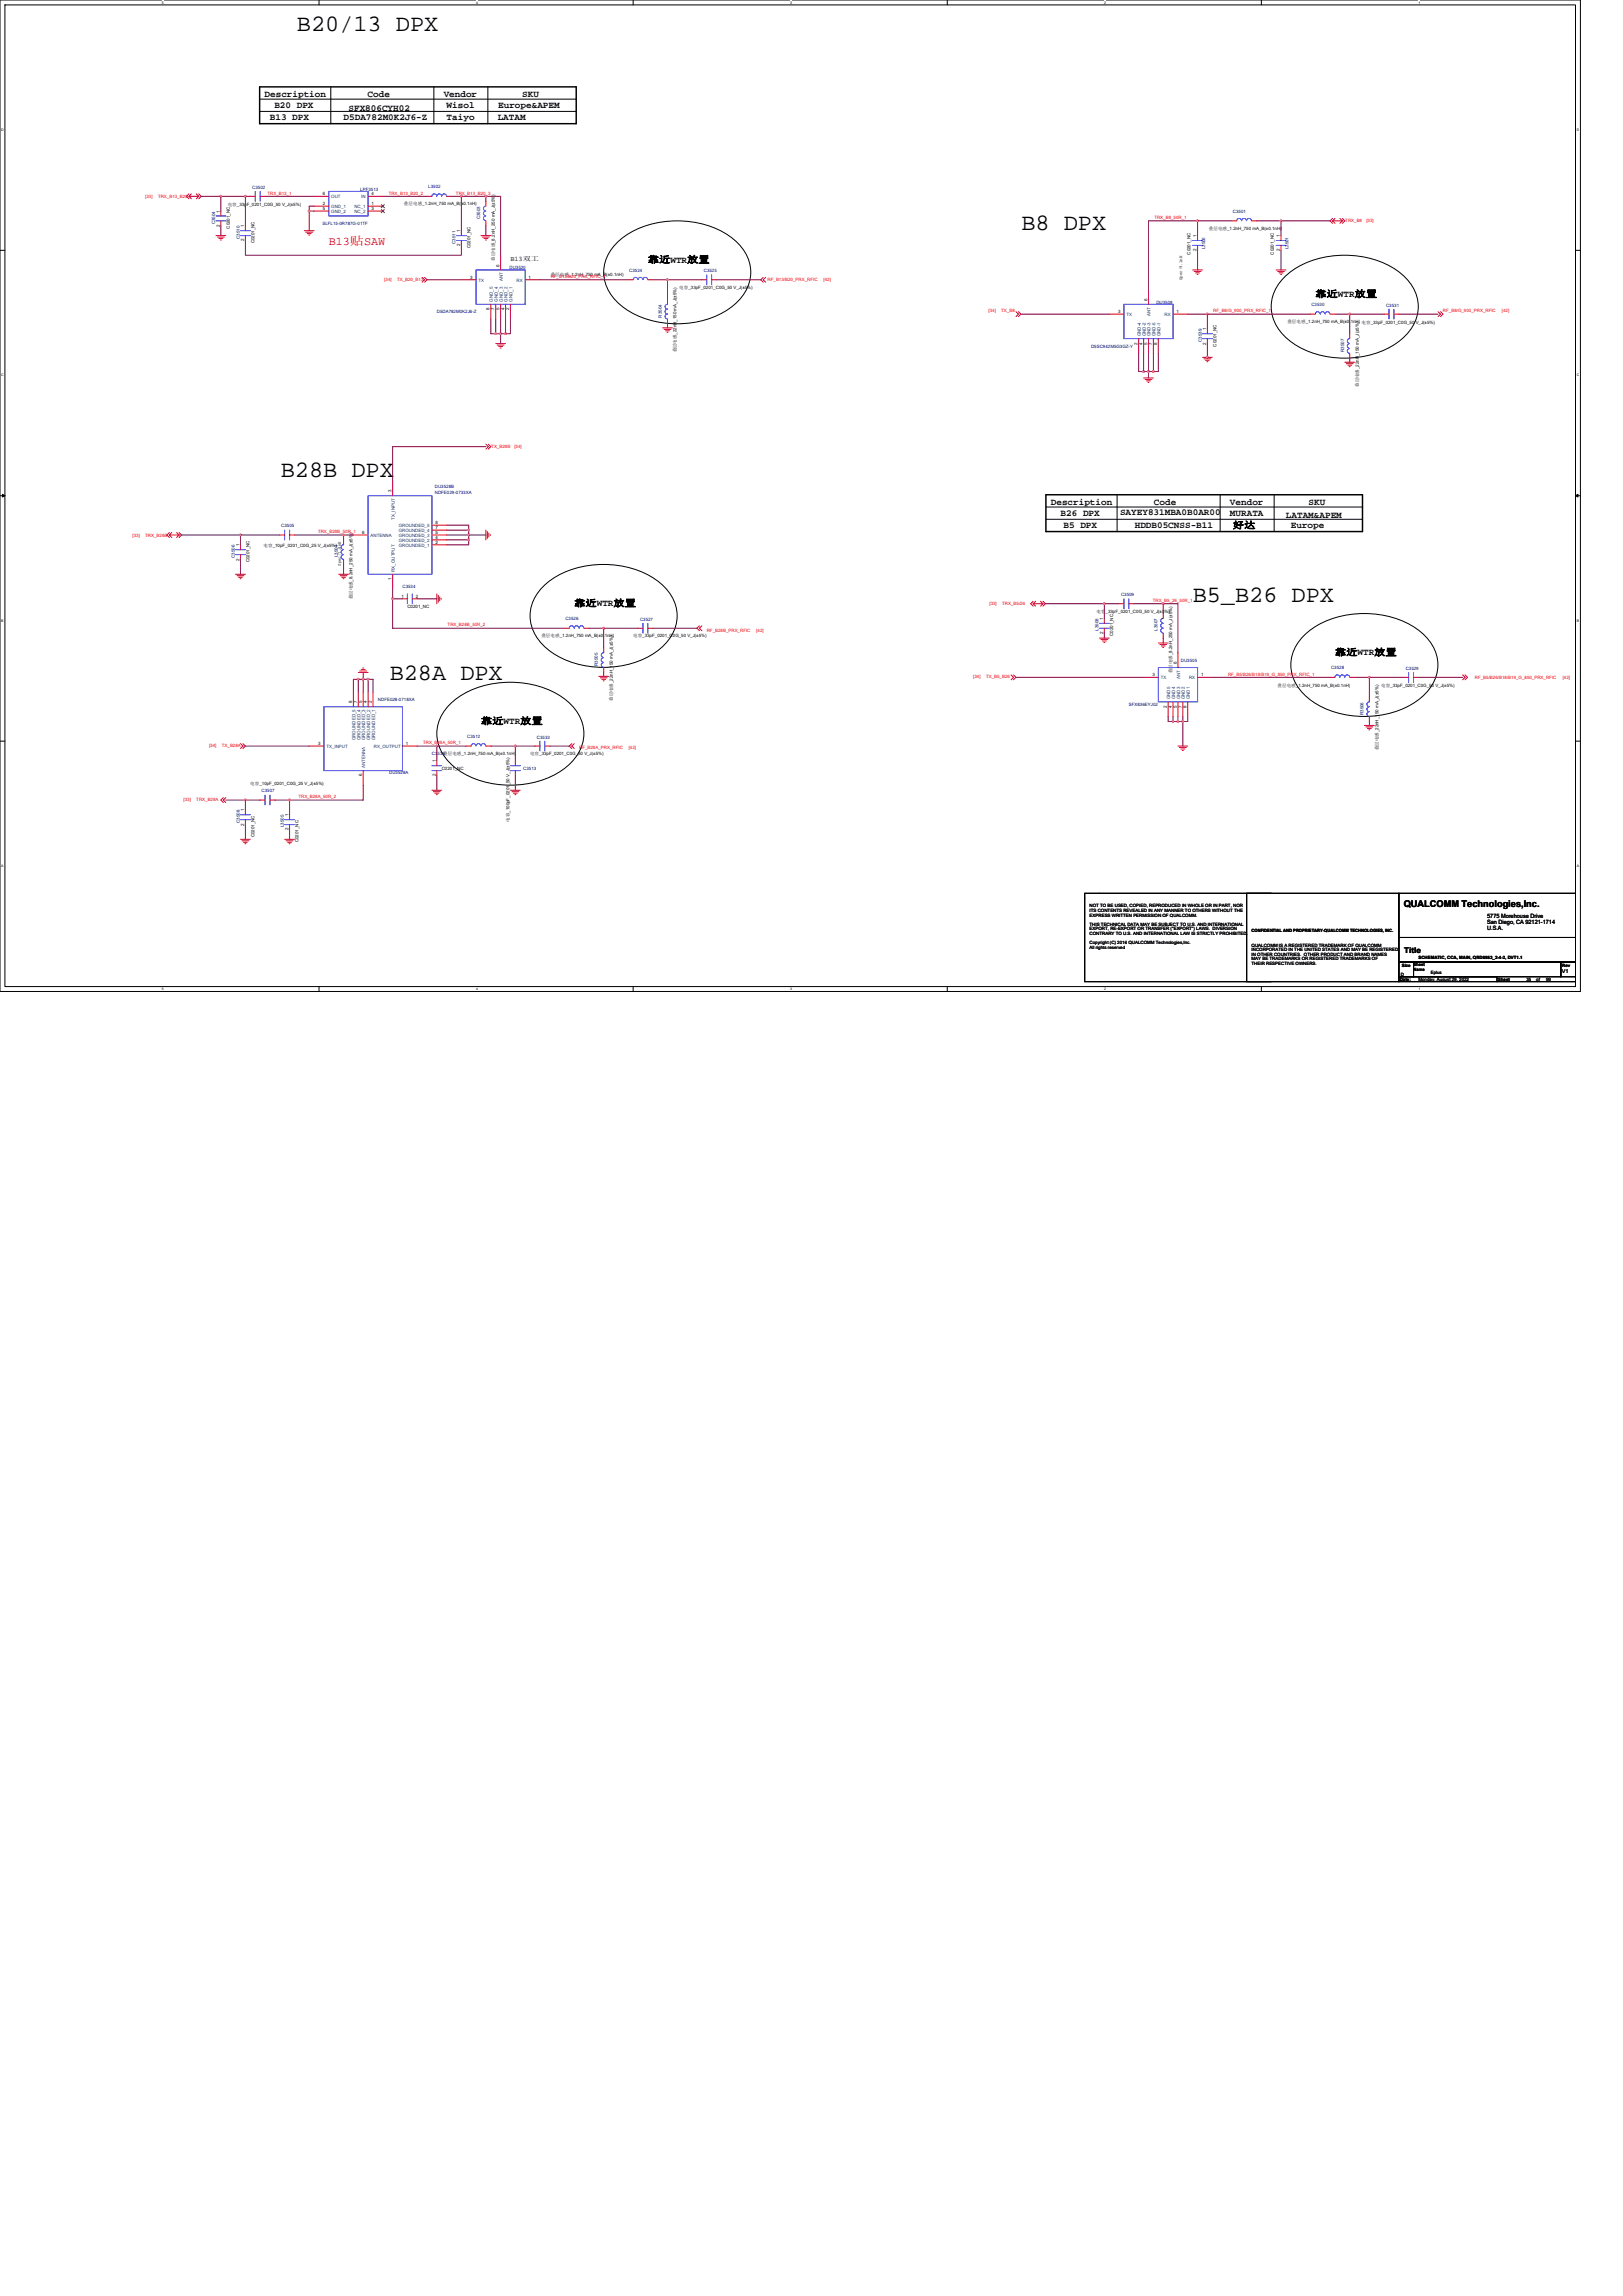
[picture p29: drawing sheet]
<svg xmlns="http://www.w3.org/2000/svg" width="210mm" height="297mm" viewBox="0 0 210 297" stroke-linecap="round" stroke-linejoin="round" font-family="sans-serif">
<defs><g id="words">
<g font-size="3">
<text x="38.4" y="4">B20/13 DPX</text>
<text x="132.1" y="29.8">B8 DPX</text>
<text x="36.3" y="61.7">B28B DPX</text>
<text x="154.3" y="77.9">B5_B26 DPX</text>
<text x="50.4" y="88">B28A DPX</text>
</g>
<text font-size="1.5" fill="#f00" x="42.5" y="31.7">B13贴SAW</text>
<g font-size="1.2">
<text x="34.2" y="12.5">Description</text>
<text x="34.9" y="15.6">B13 DPX</text>
<text x="35.5" y="14">B20 DPX</text>
<text x="44.4" y="15.6">D5DA782M0K2J6-Z</text>
<text x="45.1" y="14.3">SFX806CYH02</text>
<text x="47.6" y="12.5">Code</text>
<text x="57.4" y="12.5">Vendor</text>
<text x="57.8" y="14">Wisol</text>
<text x="57.8" y="15.6">Taiyo</text>
<text x="64.4" y="15.5">LATAM</text>
<text x="64.5" y="14">Europe&amp;APEM</text>
<text x="67.6" y="12.5">SKU</text>
<text x="83.8" y="34">靠近WTR放置</text>
<text x="170.2" y="38.4">靠近WTR放置</text>
<text x="136" y="65.3">Description</text>
<text x="149.3" y="65.3">Code</text>
<text x="159.1" y="65.3">Vendor</text>
<text x="169.3" y="65.3">SKU</text>
<text x="137.2" y="66.8">B26 DPX</text>
<text x="137.6" y="68.3">B5 DPX</text>
<text x="144.9" y="66.6">SAYEY831MBA0B0AR00</text>
<text x="146.8" y="68.3">HDDB05CNSS-B11</text>
<text x="159.1" y="66.8">MURATA</text>
<text x="159.5" y="68.3">好达</text>
<text x="166.4" y="67">LATAM&amp;APEM</text>
<text x="167" y="68.3">Europe</text>
<text x="74.3" y="78.4">靠近WTR放置</text>
<text x="172.7" y="84.8">靠近WTR放置</text>
<text x="62.2" y="93.7">靠近WTR放置</text>
<text x="181.6" y="117.3">QUALCOMM Technologies,Inc.</text>
</g>
<text font-size="1" x="181.7" y="123.3">Title</text>
<text font-size=".9" x="66" y="33.7">B13双工</text>
<g font-size=".8">
<text x="192.4" y="118.8">5775 Morehouse Drive</text>
<text x="192.4" y="119.6">San Diego, CA 92121-1714</text>
<text x="192.4" y="120.4">U.S.A.</text>
</g>
<text font-size=".7" x="202.1" y="125.9">V1</text>
<g font-size=".6" fill="#f00">
<text x="18.8" y="25.6">[33]</text>
<text x="20.4" y="25.6">TRX_B13_B20</text>
<text x="34.6" y="25.2">TRX_B13_1</text>
<text x="50.3" y="25.2">TRX_B13_B20_2</text>
<text x="59" y="25.2">TRX_B13_B20_3</text>
<text x="149.4" y="28.3">TRX_B8_50R_1</text>
<text x="174.1" y="28.7">TRX_B8</text>
<text x="176.8" y="28.7">[33]</text>
<text x="71.2" y="36">RF_B13/B20_PRX_RFIC_1</text>
<text x="49.7" y="36.3">[34]</text>
<text x="51.4" y="36.3">TX_B20_B13</text>
<text x="99.3" y="36.4">RF_B13/B20_PRX_RFIC</text>
<text x="106.6" y="36.4">[42]</text>
<text x="127.9" y="40.4">[34]</text>
<text x="129.5" y="40.4">TX_B8</text>
<text x="157" y="40.4">RF_B8/G_900_PRX_RFIC_1</text>
<text x="186.7" y="40.4">RF_B8/G_900_PRX_RFIC</text>
<text x="194.3" y="40.4">[42]</text>
<text x="63.6" y="58">TX_B28B</text>
<text x="66.5" y="58">[34]</text>
<text x="17.1" y="69.4">[33]</text>
<text x="18.8" y="69.4">TRX_B28B</text>
<text x="41.1" y="69">TRX_B28B_50R_1</text>
<text x="149.2" y="77.9">TRX_B5_26_50R_1</text>
<text x="57.9" y="81">TRX_B28B_50R_2</text>
<text x="91.4" y="81.7">RF_B28B_PRX_RFIC</text>
<text x="97.9" y="81.7">[42]</text>
<text x="128" y="78.3">[33]</text>
<text x="129.7" y="78.3">TRX_B5/26</text>
<text x="125.9" y="87.7">[34]</text>
<text x="127.6" y="87.7">TX_B5_B26</text>
<text x="158.9" y="87.4">RF_B5/B26/B18/B19_G_850_PRX_RFIC_1</text>
<text x="190.8" y="87.8">RF_B5/B26/B18/B19_G_850_PRX_RFIC</text>
<text x="202.2" y="87.8">[42]</text>
<text x="27.1" y="96.7">[34]</text>
<text x="28.7" y="96.7">TX_B28A</text>
<text x="54.7" y="96.3">TRX_B28A_50R_1</text>
<text x="74.9" y="96.9">RF_B28A_PRX_RFIC</text>
<text x="81.3" y="96.9">[42]</text>
<text x="23.7" y="103.6">[33]</text>
<text x="25.4" y="103.6">TRX_B28A</text>
<text x="38.6" y="103.3">TRX_B28A_50R_2</text>
</g>
<g font-size=".6" fill="#000080">
<text x="27.8" y="29" transform="rotate(-90 27.8 29)">C3504</text>
<text x="32.6" y="24.4">C3502</text>
<text x="41.7" y="29.1">SLFL15-0R787G-01TF</text>
<text x="46.6" y="24.7">LPF3513</text>
<text x="55.4" y="24.4">L3502</text>
<text x="62.1" y="28.4" transform="rotate(-90 62.1 28.4)">C3503</text>
<text x="159.5" y="27.5">C3501</text>
<text x="31" y="30.9" transform="rotate(-90 31 30.9)">C3510</text>
<text x="58.9" y="31.6" transform="rotate(-90 58.9 31.6)">C3511</text>
<text x="65.9" y="34.8">DU3520</text>
<text x="81.4" y="35.2">C3524</text>
<text x="91.1" y="35.2">C3525</text>
<text x="155.9" y="32.3" transform="rotate(-90 155.9 32.3)">L3506</text>
<text x="166.7" y="32.3" transform="rotate(-90 166.7 32.3)">L3501</text>
<text x="56.5" y="40.6">D5DA782M0K2J6-Z</text>
<text x="85.6" y="41.1" transform="rotate(-90 85.6 41.1)">R3504</text>
<text x="149.6" y="39.3">DU3508</text>
<text x="169.7" y="39.6">C3530</text>
<text x="179.3" y="39.7">C3531</text>
<text x="141.2" y="45">D5SC942M5G3GZ-Y</text>
<text x="155.5" y="44.3" transform="rotate(-90 155.5 44.3)">C3539</text>
<text x="173.9" y="45.5" transform="rotate(-90 173.9 45.5)">R3507</text>
<text x="56.3" y="63.9">NDFE029-0733XA</text>
<text x="56.3" y="63.2">DU3528B</text>
<text x="36.4" y="68.2">C3505</text>
<text x="30.4" y="72.2" transform="rotate(-90 30.4 72.2)">C3506</text>
<text x="43.7" y="72.1" transform="rotate(-90 43.7 72.1)">L3504</text>
<text x="52.1" y="76.1">C3534</text>
<text x="145" y="77.1">C3509</text>
<text x="73.2" y="80.2">C3526</text>
<text x="82.8" y="80.3">C3527</text>
<text x="142.1" y="81.6" transform="rotate(-90 142.1 81.6)">L3508</text>
<text x="149.8" y="81.6" transform="rotate(-90 149.8 81.6)">L3507</text>
<text x="77.4" y="86.2" transform="rotate(-90 77.4 86.2)">R3505</text>
<text x="152.8" y="85.6">DU3505</text>
<text x="172.2" y="86.6">C3528</text>
<text x="181.9" y="86.7">C3529</text>
<text x="48.9" y="90.7">NDFE028-0718XA</text>
<text x="60.5" y="95.5">C3512</text>
<text x="69.5" y="95.5">C3533</text>
<text x="146.1" y="91.4">SFX836EYJ02</text>
<text x="176.4" y="92.5" transform="rotate(-90 176.4 92.5)">R3506</text>
<text x="50.4" y="100.1">DU3528A</text>
<text x="55.9" y="97.7">C3535叠层电感_1.2nH_750 mA_B(±0.1nH)</text>
<text x="67.7" y="99.6">C3513</text>
<text x="31" y="106.5" transform="rotate(-90 31 106.5)">C3508</text>
<text x="33.8" y="102.5">C3507</text>
<text x="36.7" y="107" transform="rotate(-90 36.7 107)">L3505</text>
</g>
<g font-size=".6">
<text x="28.4" y="29.3" transform="rotate(-90 28.4 29.3)">2</text>
<text x="28.4" y="27.5" transform="rotate(-90 28.4 27.5)">1</text>
<text x="29.5" y="26.6">电容_33pF_0201_C0G_50 V_J(±5%)</text>
<text x="29.7" y="29.6" transform="rotate(-90 29.7 29.6)">C0201_NC</text>
<text x="31.6" y="29.4" transform="rotate(-90 31.6 29.4)">1</text>
<text x="41.8" y="26.5">2</text>
<text x="41.8" y="27.2">5</text>
<text x="41.8" y="25.3">6</text>
<text x="48.1" y="26.5">1</text>
<text x="48.1" y="27.2">3</text>
<text x="48.1" y="25.3">4</text>
<text x="52.3" y="26.6">叠层电感_1.2nH_750 mA_B(±0.1nH)</text>
<text x="156.4" y="29.8">叠层电感_1.2nH_750 mA_B(±0.1nH)</text>
<text x="31.6" y="31.2" transform="rotate(-90 31.6 31.2)">2</text>
<text x="32.9" y="31.5" transform="rotate(-90 32.9 31.5)">C0201_NC</text>
<text x="59.5" y="31.9" transform="rotate(-90 59.5 31.9)">2</text>
<text x="59.5" y="30" transform="rotate(-90 59.5 30)">1</text>
<text x="60.9" y="32.1" transform="rotate(-90 60.9 32.1)">C0201_NC</text>
<text x="64" y="33.7" transform="rotate(-90 64 33.7)">叠层电感_8.2nH_250 mA_J(±5%)</text>
<text x="64.6" y="34.5" transform="rotate(-90 64.6 34.5)">6</text>
<text x="71.2" y="35.7">叠层电感_1.2nH_750 mA_B(±0.1nH)</text>
<text x="154" y="33" transform="rotate(-90 154 33)">C0201_NC</text>
<text x="154.8" y="32.5" transform="rotate(-90 154.8 32.5)">2</text>
<text x="154.8" y="30.7" transform="rotate(-90 154.8 30.7)">1</text>
<text x="164.8" y="33" transform="rotate(-90 164.8 33)">C0201_NC</text>
<text x="165.6" y="32.5" transform="rotate(-90 165.6 32.5)">2</text>
<text x="165.6" y="30.7" transform="rotate(-90 165.6 30.7)">1</text>
<text x="60.8" y="36">3</text>
<text x="63.4" y="40.1" transform="rotate(-90 63.4 40.1)">8</text>
<text x="64" y="40.1" transform="rotate(-90 64 40.1)">7</text>
<text x="64.6" y="40.1" transform="rotate(-90 64.6 40.1)">5</text>
<text x="65.3" y="40.1" transform="rotate(-90 65.3 40.1)">4</text>
<text x="65.9" y="40.1" transform="rotate(-90 65.9 40.1)">2</text>
<text x="68.4" y="36">1</text>
<text x="87.9" y="37.4">电容_33pF_0201_C0G_50 V_J(±5%)</text>
<text x="144.7" y="40.5">3</text>
<text x="148.4" y="38.9" transform="rotate(-90 148.4 38.9)">6</text>
<text x="152.2" y="40.5">1</text>
<text x="153" y="36.3" transform="rotate(-90 153 36.3)">Spec:9.1nH</text>
<text x="166.6" y="41.8">叠层电感_1.2nH_750 mA_B(±0.1nH) 电容_33pF_0201_C0G_50 V_J(±5%)</text>
<text x="87.5" y="45.6" transform="rotate(-90 87.5 45.6)">叠层电感_22nH_150 mA_J(±5%)</text>
<text x="147.2" y="44.6" transform="rotate(-90 147.2 44.6)">2</text>
<text x="147.8" y="44.6" transform="rotate(-90 147.8 44.6)">4</text>
<text x="148.4" y="44.6" transform="rotate(-90 148.4 44.6)">5</text>
<text x="149.1" y="44.6" transform="rotate(-90 149.1 44.6)">7</text>
<text x="149.7" y="44.6" transform="rotate(-90 149.7 44.6)">8</text>
<text x="156.1" y="44.6" transform="rotate(-90 156.1 44.6)">2</text>
<text x="156.1" y="42.7" transform="rotate(-90 156.1 42.7)">1</text>
<text x="157.4" y="44.8" transform="rotate(-90 157.4 44.8)">C0201_NC</text>
<text x="175.8" y="50" transform="rotate(-90 175.8 50)">叠层电感_22nH_150 mA_J(±5%)</text>
<text x="50.7" y="63.7" transform="rotate(-90 50.7 63.7)">3</text>
<text x="31" y="70.7" transform="rotate(-90 31 70.7)">1</text>
<text x="34.1" y="70.7">电容_10pF_0201_C0G_25 V_J(±5%)</text>
<text x="46.9" y="69.1">6</text>
<text x="56.3" y="70.3">2</text>
<text x="56.3" y="69.7">4</text>
<text x="56.3" y="69.1">5</text>
<text x="56.3" y="68.4">7</text>
<text x="56.3" y="67.8">8</text>
<text x="31" y="72.5" transform="rotate(-90 31 72.5)">2</text>
<text x="32.3" y="72.8" transform="rotate(-90 32.3 72.8)">C0201_NC</text>
<text x="44.1" y="73.2" transform="rotate(-90 44.1 73.2)">Spec:7.8nH</text>
<text x="45.6" y="77.5" transform="rotate(-90 45.6 77.5)">叠层电感_8.2nH_250 mA_J(±5%)</text>
<text x="50.7" y="75.1" transform="rotate(-90 50.7 75.1)">1</text>
<text x="51.9" y="77.3">1</text>
<text x="53.8" y="77.3">2</text>
<text x="52.7" y="78.7">C0201_NC</text>
<text x="70" y="82.5">叠层电感_1.2nH_750 mA_B(±0.1nH)</text>
<text x="81.9" y="82.5">电容_33pF_0201_C0G_50 V_J(±5%)</text>
<text x="141.9" y="79.4">电容_33pF_0201_C0G_50 V_J(±5%)</text>
<text x="142.7" y="82" transform="rotate(-90 142.7 82)">2</text>
<text x="142.7" y="80.2" transform="rotate(-90 142.7 80.2)">1</text>
<text x="144" y="82.3" transform="rotate(-90 144 82.3)">C0201_NC</text>
<text x="149.1" y="87.5">3</text>
<text x="151.7" y="87.1" transform="rotate(-90 151.7 87.1)">叠层电感_8.2nH_250 mA_J(±5%)</text>
<text x="152.3" y="85.9" transform="rotate(-90 152.3 85.9)">6</text>
<text x="155.4" y="87.5">1</text>
<text x="165.3" y="88.8">叠层电感_1.2nH_750 mA_B(±0.1nH)</text>
<text x="178.7" y="88.9">电容_33pF_0201_C0G_50 V_J(±5%)</text>
<text x="45.6" y="91" transform="rotate(-90 45.6 91)">8</text>
<text x="46.2" y="91" transform="rotate(-90 46.2 91)">7</text>
<text x="46.8" y="91" transform="rotate(-90 46.8 91)">5</text>
<text x="47.5" y="91" transform="rotate(-90 47.5 91)">4</text>
<text x="48.1" y="91" transform="rotate(-90 48.1 91)">2</text>
<text x="79.3" y="90.7" transform="rotate(-90 79.3 90.7)">叠层电感_22nH_150 mA_J(±5%)</text>
<text x="151" y="91.6" transform="rotate(-90 151 91.6)">2</text>
<text x="151.6" y="91.6" transform="rotate(-90 151.6 91.6)">4</text>
<text x="152.3" y="91.6" transform="rotate(-90 152.3 91.6)">5</text>
<text x="152.9" y="91.6" transform="rotate(-90 152.9 91.6)">7</text>
<text x="153.5" y="91.6" transform="rotate(-90 153.5 91.6)">8</text>
<text x="32.4" y="101.5">电容_10pF_0201_C0G_25 V_J(±5%)</text>
<text x="41.1" y="96.4">3</text>
<text x="46.8" y="100.5" transform="rotate(-90 46.8 100.5)">6</text>
<text x="52.5" y="96.4">1</text>
<text x="56.4" y="100.5" transform="rotate(-90 56.4 100.5)">2</text>
<text x="56.4" y="98.6" transform="rotate(-90 56.4 98.6)">1</text>
<text x="57.1" y="99.6">C0201_NC</text>
<text x="68.6" y="97.7">电容_33pF_0201_C0G_50 V_J(±5%)</text>
<text x="178.3" y="97" transform="rotate(-90 178.3 97)">叠层电感_22nH_150 mA_J(±5%)</text>
<text x="31.6" y="106.8" transform="rotate(-90 31.6 106.8)">2</text>
<text x="31.6" y="105" transform="rotate(-90 31.6 105)">1</text>
<text x="37.3" y="107.4" transform="rotate(-90 37.3 107.4)">2</text>
<text x="37.3" y="105.6" transform="rotate(-90 37.3 105.6)">1</text>
<text x="65.9" y="106.3" transform="rotate(-90 65.9 106.3)">电容_100pF_0201_50 V_J(±5%)</text>
<text x="32.9" y="108.3" transform="rotate(-90 32.9 108.3)">C0201_NC</text>
<text x="38.6" y="109" transform="rotate(-90 38.6 109)">C0201_NC</text>
<text x="141" y="117.4">NOT TO BE USED, COPIED, REPRODUCED IN WHOLE OR IN PART, NOR</text>
<text x="141" y="118">ITS CONTENTS REVEALED IN ANY MANNER TO OTHERS WITHOUT THE</text>
<text x="141" y="118.6">EXPRESS WRITTEN PERMISSION OF QUALCOMM.</text>
<text x="141" y="119.8">THIS TECHNICAL DATA MAY BE SUBJECT TO U.S. AND INTERNATIONAL</text>
<text x="141" y="120.4">EXPORT, RE-EXPORT OR TRANSFER (&quot;EXPORT&quot;) LAWS. DIVERSION</text>
<text x="141" y="120.9">CONTRARY TO U.S. AND INTERNATIONAL LAW IS STRICTLY PROHIBITED.</text>
<text x="141" y="122.1">Copyright (C) 2016 QUALCOMM Technologies,Inc.</text>
<text x="141" y="122.7">All rights reserved</text>
<text x="161.9" y="120.5">CONFIDENTIAL AND PROPRIETARY-QUALCOMM TECHNOLOGIES, INC.</text>
<text x="161.9" y="122.5">QUALCOMM IS A REGISTERED TRADEMARK OF QUALCOMM</text>
<text x="161.9" y="123.1">INCORPORATED IN THE UNITED STATES AND MAY BE REGISTERED</text>
<text x="161.9" y="123.7">IN OTHER COUNTRIES. OTHER PRODUCT AND BRAND NAMES</text>
<text x="161.9" y="124.2">MAY BE TRADEMARKS OR REGISTERED TRADEMARKS OF</text>
<text x="161.9" y="124.8">THEIR RESPECTIVE OWNERS.</text>
<text x="181.4" y="125.1">Size Sheet</text>
<text x="182.9" y="125.6">Name</text>
<text x="183.5" y="124">SCHEMATIC, CCA, MAIN, QRD8953_2-4-2, DVT1.1</text>
<text x="185.1" y="126">Eplus</text>
<text x="202.1" y="125.1">Rev</text>
<text x="181.1" y="126.9">Date:</text>
<text x="181.2" y="126.3">D</text>
<text x="183.5" y="126.9">Monday, August 29, 2022</text>
<text x="193.8" y="126.9">Sheet</text>
<text x="197.5" y="126.9">35</text>
<text x="198.8" y="126.9">of</text>
<text x="200" y="126.9">99</text>
</g>
<g font-size=".6" fill="#004080">
<text x="42.9" y="26.9">GND_1</text>
<text x="42.9" y="27.6">GND_2</text>
<text x="42.9" y="25.7">OUT</text>
<text x="45.8" y="26.9">NC_1</text>
<text x="45.8" y="27.6">NC_2</text>
<text x="46.7" y="25.7">IN</text>
<text x="61.9" y="36.5">TX</text>
<text x="63.8" y="39.1" transform="rotate(-90 63.8 39.1)">GND_5</text>
<text x="64.4" y="39.1" transform="rotate(-90 64.4 39.1)">GND_4</text>
<text x="65" y="39.1" transform="rotate(-90 65 39.1)">GND_3</text>
<text x="65" y="36.4" transform="rotate(-90 65 36.4)">ANT</text>
<text x="65.7" y="39.1" transform="rotate(-90 65.7 39.1)">GND_2</text>
<text x="66.3" y="39.1" transform="rotate(-90 66.3 39.1)">GND_1</text>
<text x="66.8" y="36.5">RX</text>
<text x="145.7" y="40.9">TX</text>
<text x="148.9" y="40.9" transform="rotate(-90 148.9 40.9)">ANT</text>
<text x="150.7" y="40.9">RX</text>
<text x="147.6" y="43.5" transform="rotate(-90 147.6 43.5)">GND-4</text>
<text x="148.2" y="43.5" transform="rotate(-90 148.2 43.5)">GND-2</text>
<text x="148.9" y="43.5" transform="rotate(-90 148.9 43.5)">GND-3</text>
<text x="149.5" y="43.5" transform="rotate(-90 149.5 43.5)">GND-5</text>
<text x="150.1" y="43.5" transform="rotate(-90 150.1 43.5)">GND-1</text>
<text x="47.9" y="69.5">ANTENNA</text>
<text x="51.1" y="67.3" transform="rotate(-90 51.1 67.3)">TX_INPUT</text>
<text x="51.6" y="70.8">GROUNDED_1</text>
<text x="51.6" y="70.1">GROUNDED_2</text>
<text x="51.6" y="69.5">GROUNDED_3</text>
<text x="51.6" y="68.9">GROUNDED_4</text>
<text x="51.6" y="68.2">GROUNDED_5</text>
<text x="51.1" y="74" transform="rotate(-90 51.1 74)">RX_OUTPUT</text>
<text x="150.2" y="87.9">TX</text>
<text x="152.7" y="87.8" transform="rotate(-90 152.7 87.8)">ANT</text>
<text x="153.8" y="87.9">RX</text>
<text x="46" y="95.8" transform="rotate(-90 46 95.8)">GROUNDED_5</text>
<text x="46.6" y="95.8" transform="rotate(-90 46.6 95.8)">GROUNDED_4</text>
<text x="47.3" y="95.8" transform="rotate(-90 47.3 95.8)">GROUNDED_3</text>
<text x="47.9" y="95.8" transform="rotate(-90 47.9 95.8)">GROUNDED_2</text>
<text x="48.5" y="95.8" transform="rotate(-90 48.5 95.8)">GROUNDED_1</text>
<text x="151.4" y="90.5" transform="rotate(-90 151.4 90.5)">GND5</text>
<text x="152" y="90.5" transform="rotate(-90 152 90.5)">GND4</text>
<text x="152.7" y="90.5" transform="rotate(-90 152.7 90.5)">GND3</text>
<text x="153.3" y="90.5" transform="rotate(-90 153.3 90.5)">GND2</text>
<text x="153.9" y="90.5" transform="rotate(-90 153.9 90.5)">GND1</text>
<text x="42.2" y="96.8">TX_INPUT</text>
<text x="47.3" y="99.4" transform="rotate(-90 47.3 99.4)">ANTENNA</text>
<text x="48.4" y="96.8">RX_OUTPUT</text>
</g>
<g font-size=".5">
<text x="21" y=".5">5</text>
<text x="61.6" y=".5">4</text>
<text x="102.2" y=".5">3</text>
<text x="142.9" y=".5">2</text>
<text x="183.5" y=".5">1</text>
<text x=".2" y="16.9">D</text>
<text x="204" y="16.9">D</text>
<text x=".2" y="48.7">C</text>
<text x="204" y="48.7">C</text>
<text x=".2" y="80.4">B</text>
<text x="204" y="80.4">B</text>
<text x=".2" y="112.2">A</text>
<text x="204" y="112.2">A</text>
<text x="21" y="128.1">5</text>
<text x="61.6" y="128.1">4</text>
<text x="102.2" y="128.1">3</text>
<text x="142.9" y="128.1">2</text>
<text x="183.5" y="128.1">1</text>
</g>
</g></defs>
<path d="M0 0h204.5v128.3h-204.5zM.6 .6h203.2v127h-203.2z" fill="none" stroke="#000" stroke-width=".13"/>
<g fill="#fff">
<path d="M21 .1h.2v.5h-.2z"/>
<path d="M21 127.7h.2v.5h-.2z"/>
</g>
<path d="M41.3 0v.6M41.3 127.6v.7" fill="none" stroke="#000" stroke-width=".13"/>
<g fill="#fff">
<path d="M61.6 .1h.2v.5h-.2z"/>
<path d="M61.6 127.7h.2v.5h-.2z"/>
</g>
<path d="M81.9 0v.6M81.9 127.6v.7" fill="none" stroke="#000" stroke-width=".13"/>
<g fill="#fff">
<path d="M102.2 .1h.3v.5h-.3z"/>
<path d="M102.2 127.7h.3v.5h-.3z"/>
</g>
<path d="M122.6 0v.6M122.6 127.6v.7" fill="none" stroke="#000" stroke-width=".13"/>
<g fill="#fff">
<path d="M142.9 .1h.2v.5h-.2z"/>
<path d="M142.9 127.7h.2v.5h-.2z"/>
</g>
<path d="M163.2 0v.6M163.2 127.6v.7" fill="none" stroke="#000" stroke-width=".13"/>
<g fill="#fff">
<path d="M183.5 .1h.3v.5h-.3z"/>
<path d="M183.5 127.7h.3v.5h-.3z"/>
<path d="M.2 16.5h.3v.5h-.3z"/>
<path d="M204 16.5h.3v.5h-.3z"/>
<path d="M.2 48.3h.3v.5h-.3z"/>
<path d="M204 48.3h.3v.5h-.3z"/>
</g>
<path d="M0 32.4h.6M203.8 32.4h.7" fill="none" stroke="#000" stroke-width=".13"/>
<g fill="#fff">
<path d="M.2 80h.3v.5h-.3z"/>
<path d="M204 80h.3v.5h-.3z"/>
</g>
<path d="M0 64.1h.6M203.8 64.1h.7" fill="none" stroke="#000" stroke-width=".13"/>
<path d="M.3 63.9l.3 .2-.3 .2zM203.8 64.1l.4-.2v.4z" fill="#000" stroke="#000" stroke-width=".13"/>
<g fill="#fff">
<path d="M.2 111.8h.2v.5h-.2z"/>
<path d="M204 111.8h.3v.5h-.3z"/>
</g>
<g fill="none" stroke="#000" stroke-width=".13">
<path d="M33.6 12.8h40.9M33.6 14.4h40.9M42.8 11.2v4.8M56.1 11.2v4.8M63.1 11.2v4.8M80.1 31.2a12.3 12.3 0 0 1 12.3-1.7 7.3 7.3 0 0 1 4.6 4.8 5.5 5.5 0 0 1-2.7 5.6 12.6 12.6 0 0 1-13.4 0 5.7 5.7 0 0 1-2.7-5.6 5.8 5.8 0 0 1 1.9-3.1zM166.4 35.6a12.3 12.3 0 0 1 12.4-1.7 7.3 7.3 0 0 1 4.6 4.9 5.5 5.5 0 0 1-2.7 5.6 12.6 12.6 0 0 1-13.5 0 5.7 5.7 0 0 1-2.6-5.6 5.8 5.8 0 0 1 1.8-3.2zM70.6 75.6a12.3 12.3 0 0 1 12.3-1.7 7.3 7.3 0 0 1 4.6 4.9 5.5 5.5 0 0 1-2.7 5.6 12.6 12.6 0 0 1-13.4 0 5.7 5.7 0 0 1-2.7-5.6 5.8 5.8 0 0 1 1.9-3.2zM135.3 65.6h41M135.3 67.2h41M144.5 64v4.8M157.9 64v4.8"/>
<path d="M164.8 64v4.8M0 95.9h.6M58.5 90.8a12.3 12.3 0 0 1 12.3-1.6 7.3 7.3 0 0 1 4.7 4.8 5.5 5.5 0 0 1-2.8 5.6 12.6 12.6 0 0 1-13.4 0 5.7 5.7 0 0 1-2.7-5.6 5.8 5.8 0 0 1 1.9-3.2zM169 82a12.3 12.3 0 0 1 12.3-1.7 7.3 7.3 0 0 1 4.6 4.8 5.5 5.5 0 0 1-2.7 5.6 12.6 12.6 0 0 1-13.4 0 5.7 5.7 0 0 1-2.7-5.6 5.8 5.8 0 0 1 1.9-3.1zM203.8 95.9h.7M161.3 115.6h19.7v11.4h-19.7zM164.5 115.6h-24.2v.6v10.8h24.2M181 115.6h22.8v5.7h-22.8zM181 121.3h22.8v3.2h-22.8zM181 124.5h1.9v1.9h-1.9zM181 126.4h12.7v.6h-12.7zM182.9 124.5h19v1.9h-19z"/>
<path d="M193.7 127h10.1M201.9 124.5h1.9v1.9h-1.9z"/>
</g>
<path d="M33.6 11.2h40.9v4.8h-40.9zM135.3 64h41v4.8h-41z" fill="none" stroke="#000" stroke-width=".19"/>
<g fill="none" stroke="#f00" stroke-width=".13">
<path d="M24.4 25.1l-.3 .3 .3 .3M24.4 25.4l.4 .3M24.4 25.4h1.3M24.8 25.1l-.4 .3M25.4 25.1l.3 .3M25.7 25.4l-.3 .3M25.7 25.1l.3 .3-.3 .3M27.9 30.5h1.3M28.1 30.7h.9M28.3 30.9h.5M28.5 31.1h.1M28.6 27.3v.6"/>
<path d="M28.6 28.6v.6M31.7 29.2v.6M31.7 30.5v.6M32.4 25.4h.6M33.7 25.4h.6M39.4 29.8h1.2M39.6 30h.8M39.8 30.2h.5M39.9 30.4h.2M40.6 26.7h1.9M40.6 27.3h1.9M40.6 25.4h1.9"/>
<path d="M47.6 26.7h1.9M47.6 27.3h1.9M47.6 25.4h1.9M54.6 35.9l.3 .3-.3 .3M54.9 35.9l.3 .3-.3 .3M55.2 25.4h.7M57.8 25.4h.6M59.7 29.8v.7M59.7 31.1v.7M59.7 36.2h1.9M62.2 30.5h1.3M62.4 30.7h.9"/>
<path d="M62.6 30.9h.5M62.8 31.1h.1M62.9 28.6v.6M62.9 26v.7M63.5 39.4v1.9M64.1 39.4v1.9M64.8 39.4v1.9M64.8 33v1.9M65.4 39.4v1.9M66 39.4v1.9M67.9 36.2h2M81.3 36.2h.6"/>
<path d="M83.8 36.2h.7M86.4 38.7v.7M90.8 36.2h.6M92.1 36.2h.6M98.7 35.9l-.3 .3 .3 .3M99.1 35.9l-.4 .3 .4 .3M148.6 37.5v1.9M154.3 34.9h1.3M154.5 35.1h.9M154.7 35.3h.5M154.9 35.5h.1M154.9 30.5v.6"/>
<path d="M154.9 31.7v.7M159.4 28.6h.6M161.9 28.6h.7M165.1 34.9h1.3M165.3 35.1h.9M165.5 35.3h.5M165.7 35.5h.1M165.7 30.5v.6M165.7 31.7v.7M172.4 28.3l-.3 .3 .3 .3M172.4 28.6h1.3M172.4 28.6l.3 .3"/>
<path d="M172.7 28.3l-.3 .3M173.4 28.3l.3 .3M173.7 28.6l-.3 .3M173.7 28.3l.3 .3-.3 .3M62.9 57.5l.3 .3-.3 .3M63.2 57.5l.3 .3-.3 .3M64.1 44.4h1.3M64.3 44.6h.9M64.5 44.8h.5M64.7 45h.1M85.7 42.4h1.3M85.9 42.6h.9"/>
<path d="M86.1 42.8h.5M86.3 43h.1M86.4 41.3v.6M131.4 40.3l.4 .3-.4 .4M131.8 40.3l.3 .3-.3 .4M143.5 40.6h1.9M147.3 43.8v1.9M148 48.9h1.2M148 43.8v1.9M148.1 49.1h.9M148.3 49.3h.5M148.5 49.5h.2"/>
<path d="M148.6 43.8v1.9M149.2 43.8v1.9M149.9 43.8v1.9M151.8 40.6h1.9M155.6 46.2h1.2M155.8 46.4h.9M156 46.6h.5M156.1 46.8h.2M156.2 42.5v.7M156.2 43.8v.7M169.5 40.6h.7M172.1 40.6h.6"/>
<path d="M174 46.9h1.3M174.2 47.1h.9M174.4 47.2h.5M174.6 47.4h.1M174.6 45.7v.7M174.6 43.2v.6M179.1 40.6h.6M180.3 40.6h.7M186.1 40.3l.3 .3-.3 .4M186.4 40.3l.3 .3-.3 .4M21.9 69.2l.3 .3M21.9 69.2h1.3"/>
<path d="M21.9 68.9l-.3 .3 .3 .3M22.2 68.9l-.3 .3M22.9 68.9l.3 .3M23.2 69.2l-.3 .3M23.2 68.9l.3 .3-.3 .3M30.5 74.3h1.3M30.7 74.5h.9M30.9 74.7h.5M31.1 74.9h.1M31.1 70.5v.6M31.1 71.8v.6M36.2 69.2h.6"/>
<path d="M37.5 69.2h.6M43.8 74.3h1.3M44 74.5h.9M44.2 74.7h.5M44.4 74.9h.1M44.4 72.4v.6M44.4 69.8v.7M45.7 69.2h1.9M50.8 74.3v1.9M50.8 62.2v1.9M52.1 77.5h.6M53.3 77.5h.7"/>
<path d="M55.9 70.5h1.9M55.9 69.8h1.9M55.9 69.2h1.9M55.9 68.6h1.9M55.9 67.9h1.9M56.5 76.8v1.3M56.7 77v.9M56.9 77.2v.5M57.1 77.4v.1M62.9 68.6v1.2M63.1 68.8v.9M63.2 69v.5"/>
<path d="M63.4 69.2v.1M133.7 78.1l.3 .3M133.7 78.1h1.2M133.7 77.8l-.4 .3 .4 .3M134 77.8l-.3 .3M134.6 77.8l.3 .3M134.9 77.8l.4 .3-.4 .3M134.9 78.1l-.3 .3M144.8 78.1h.6M146 78.1h.7M150.5 79.4v.6M31.1 96.2l.3 .3-.3 .3"/>
<path d="M31.4 96.2l.3 .3-.3 .3M40 96.5h1.9M45.7 89.5v1.9M46.4 89.5v1.9M46.4 87h1.2M46.5 86.8h.9M46.7 86.6h.5M46.9 86.4h.2M47 89.5v1.9M47 99.7v1.9M47.6 89.5v1.9M48.3 89.5v1.9"/>
<path d="M52.1 96.5h1.9M56.5 98.4v.7M56.5 99.7v.6M60.3 96.5h.7M62.9 96.5h.6M66.7 99.7v.6M66.7 98.4v.7M69.2 96.5h.6M70.5 96.5h.6M73 81.3h.7M74 96.2l-.3 .3 .3 .3M74.3 96.2l-.3 .3 .3 .3"/>
<path d="M75.6 81.3h.6M77.5 87.5h1.2M77.7 87.7h.8M77.9 87.9h.5M78 88.1h.2M78.1 86.4v.6M78.1 83.8v.7M82.6 81.3h.6M83.8 81.3h.7M90.5 81l-.3 .3 .3 .3M90.8 81l-.3 .3 .3 .3M130.8 87.3l.3 .3-.3 .3"/>
<path d="M131.1 87.3l.3 .3-.3 .3M142.2 82.5h1.3M142.4 82.7h.9M142.6 82.9h.5M142.8 83.1h.1M142.9 80v.6M142.9 81.3v.6M148 87.6h1.9M149.9 83.2h1.2M150.1 83.4h.8M150.2 83.6h.5M150.4 83.8h.2"/>
<path d="M150.5 81.9v.7M151.1 90.8v1.9M151.8 90.8v1.9M152.4 96.5h1.3M152.4 90.8v1.9M152.4 84.5v1.9M152.6 96.7h.9M152.8 96.9h.5M153 97.1h.1M153 90.8v1.9M153.7 90.8v1.9M154.9 87.6h1.9"/>
<path d="M172.1 87.6h.6M174.6 87.6h.7M176.5 93.9h1.3M176.7 94h.9M176.9 94.2h.5M177.1 94.4h.1M177.2 92.7v.6M177.2 90.2v.6M181.6 87.6h.6M182.9 87.6h.6M189.2 87.3l.3 .3-.3 .3M189.5 87.3l.4 .3-.4 .3"/>
<path d="M28.9 103.2l-.3 .3 .3 .3M29.2 103.2l-.3 .3 .3 .3M31.1 108.6h1.3M31.3 108.8h.9M31.5 109h.5M31.7 109.2h.1M31.7 104.8v.6M31.7 106v.7M33.7 103.5h.6M34.9 103.5h.7M36.8 108.6h1.3M37 108.8h.9"/>
<path d="M37.2 109h.5M37.4 109.2h.1M37.5 105.4v.6M37.5 106.7v.6M55.9 102.2h1.2M56.1 102.4h.9M56.3 102.6h.5M56.5 102.8h.1M66 102.2h1.3M66.2 102.4h.9M66.4 102.6h.5M66.6 102.8h.1"/>
</g>
<g fill="none" stroke="#00f" stroke-width=".13">
<path d="M27.9 27.9h1.3M27.9 28.6h1.3M28.6 27.9h.1M28.6 28.6h.1M31.1 29.8h1.3M31.1 30.5h1.3M31.7 29.8h.1M31.7 30.5h.1M33 25.4h.1M33 24.8v1.2M33.7 24.8v1.2M33.7 25.4h.1"/>
<path d="M42.5 24.8h5.1v3.1h-5.1zM55.9 25.4h.1M55.9 25.4a.31 .31 0 0 1 .3-.3 .31 .31 0 0 1 .3 .3 .32 .32 0 0 1 .3-.3 .32 .32 0 0 1 .3 .3M57.2 25.4a.31 .31 0 0 1 .3-.3 .31 .31 0 0 1 .3 .3M57.8 25.4h.1M59.1 30.5h1.2M59.1 31.1h1.2M59.7 30.5h.1M59.7 31.1h.1M61.6 34.9h6.3v4.5h-6.3zM62.8 27.9a.31 .31 0 0 0-.3 .3 .31 .31 0 0 0 .3 .4M62.8 26.7a.32 .32 0 0 0-.3 .3 .32 .32 0 0 0 .3 .3 .31 .31 0 0 0-.3 .3 .31 .31 0 0 0 .3 .3"/>
<path d="M62.9 26.7h.1M62.9 28.6h.1M81.9 36.2h.1M81.9 36.2a.31 .31 0 0 1 .3-.3 .31 .31 0 0 1 .3 .3 .32 .32 0 0 1 .3-.3 .32 .32 0 0 1 .4 .3M83.2 36.2a.31 .31 0 0 1 .3-.3 .31 .31 0 0 1 .3 .3M83.8 36.2h.1M86.3 39.4a.31 .31 0 0 0-.3 .3 .31 .31 0 0 0 .3 .3M86.4 39.4h.1M91.4 36.2h.1M91.4 35.6v1.2M92.1 35.6v1.2M92.1 36.2h.1"/>
<path d="M145.4 39.4h6.4v4.4h-6.4zM154.3 31.1h1.3M154.3 31.7h1.3M154.9 31.1h.1M154.9 31.7h.1M160 28.6a.31 .31 0 0 1 .3-.3 .31 .31 0 0 1 .3 .3M160 28.6h.1M160.7 28.6a.31 .31 0 0 1 .3-.3 .31 .31 0 0 1 .3 .3M161.3 28.6a.31 .31 0 0 1 .3-.3 .31 .31 0 0 1 .3 .3M161.9 28.6h.1M165.1 31.1h1.3M165.1 31.7h1.3"/>
<path d="M165.7 31.1h.1M165.7 31.7h.1M86.3 40a.32 .32 0 0 0-.3 .3 .32 .32 0 0 0 .3 .3 .31 .31 0 0 0-.3 .3 .31 .31 0 0 0 .3 .4M86.4 41.3h.1M155.6 43.2h1.2M155.6 43.8h1.2M156.2 43.2h.1M156.2 43.8h.1M170.2 40.6h.1M170.2 40.6a.31 .31 0 0 1 .3-.3 .31 .31 0 0 1 .3 .3M170.8 40.6a.31 .31 0 0 1 .3-.3 .31 .31 0 0 1 .3 .3M171.4 40.6a.31 .31 0 0 1 .4-.3 .31 .31 0 0 1 .3 .3"/>
<path d="M172.1 40.6h.1M174.6 45.1a.31 .31 0 0 0-.3 .3 .31 .31 0 0 0 .3 .3M174.6 43.8a.32 .32 0 0 0-.3 .3 .32 .32 0 0 0 .3 .3 .31 .31 0 0 0-.3 .4 .31 .31 0 0 0 .3 .3M174.6 43.8h.1M174.6 45.7h.1M179.7 40.6h.1M179.7 40v1.3M180.3 40v1.3M180.3 40.6h.1M30.5 71.1h1.2M30.5 71.8h1.2M31.1 71.1h.1"/>
<path d="M31.1 71.8h.1M36.8 69.2h.1M36.8 68.6v1.3M37.5 68.6v1.3M37.5 69.2h.1M44.4 71.1a.32 .32 0 0 0-.3 .3 .32 .32 0 0 0 .3 .4 .31 .31 0 0 0-.3 .3 .31 .31 0 0 0 .3 .3M44.4 70.5a.31 .31 0 0 0-.3 .3 .31 .31 0 0 0 .3 .3M44.4 70.5h.1M44.4 72.4h.1M47.6 64.1h8.3v10.2h-8.3zM52.7 77.5h.1M52.7 76.8v1.3"/>
<path d="M53.3 76.8v1.3M53.3 77.5h.1M145.4 78.1h.1M145.4 77.5v1.2M146 77.5v1.2M146 78.1h.1M41.9 91.4h10.2v8.3h-10.2zM55.9 99.1h1.2M55.9 99.7h1.2M56.5 99.1h.1M56.5 99.7h.1M61 96.5a.31 .31 0 0 1 .3-.3 .31 .31 0 0 1 .3 .3 .32 .32 0 0 1 .3-.3 .32 .32 0 0 1 .3 .3"/>
<path d="M61 96.5h.1M62.2 96.5a.31 .31 0 0 1 .3-.3 .31 .31 0 0 1 .3 .3M62.9 96.5h.1M66 99.7h1.3M66 99.1h1.3M66.7 99.7h.1M66.7 99.1h.1M69.8 96.5h.1M69.8 95.9v1.3M70.5 95.9v1.3M70.5 96.5h.1M73.7 81.3a.31 .31 0 0 1 .3-.3 .31 .31 0 0 1 .3 .3"/>
<path d="M73.7 81.3h.1M74.3 81.3a.31 .31 0 0 1 .3-.3 .31 .31 0 0 1 .3 .3M74.9 81.3a.31 .31 0 0 1 .3-.3 .31 .31 0 0 1 .3 .3M75.6 81.3h.1M78.1 85.1a.32 .32 0 0 0-.3 .3 .32 .32 0 0 0 .3 .3 .31 .31 0 0 0-.3 .3 .31 .31 0 0 0 .3 .3M78.1 84.5a.31 .31 0 0 0-.3 .3 .31 .31 0 0 0 .3 .3M78.1 84.5h.1M78.1 86.4h.1M83.2 81.3h.1M83.2 80.6v1.3M83.8 80.6v1.3M83.8 81.3h.1"/>
<path d="M142.2 80.6h1.3M142.2 81.3h1.3M142.9 80.6h.1M142.9 81.3h.1M149.9 86.4h5v4.4h-5zM150.5 81.3a.31 .31 0 0 0-.3 .3 .31 .31 0 0 0 .3 .3M150.5 80a.32 .32 0 0 0-.3 .3 .32 .32 0 0 0 .3 .3 .31 .31 0 0 0-.3 .4 .31 .31 0 0 0 .3 .3M150.5 80h.1M150.5 81.9h.1M172.7 87.6a.31 .31 0 0 1 .3-.3 .31 .31 0 0 1 .3 .3M172.7 87.6h.1M173.4 87.6a.31 .31 0 0 1 .3-.3 .31 .31 0 0 1 .3 .3 .32 .32 0 0 1 .3-.3 .32 .32 0 0 1 .3 .3"/>
<path d="M174.6 87.6h.1M177.1 92.1a.31 .31 0 0 0-.3 .3 .31 .31 0 0 0 .3 .3M177.1 91.4a.31 .31 0 0 0-.3 .3 .31 .31 0 0 0 .3 .4M177.1 90.8a.31 .31 0 0 0-.3 .3 .31 .31 0 0 0 .3 .3M177.2 90.8h.1M177.2 92.7h.1M182.2 87.6h.1M182.2 87v1.3M182.9 87v1.3M182.9 87.6h.1M31.1 105.4h1.3M31.1 106h1.3"/>
<path d="M31.7 105.4h.1M31.7 106h.1M34.3 103.5h.1M34.3 102.9v1.2M34.9 102.9v1.2M34.9 103.5h.1M36.8 106h1.3M36.8 106.7h1.3M37.5 106h.1M37.5 106.7h.1"/>
</g>
<path d="M49.3 26.5l.4 .4M49.3 27.1l.4 .4M49.7 26.5l-.4 .4M49.7 27.1l-.4 .4" fill="none" stroke="#804000" stroke-width=".13"/>
<g fill="none" stroke="#800040" stroke-width=".13">
<path d="M26 25.4h2.6M28.6 29.2v1.3M31.7 25.4v3.8M31.7 25.4h.7M31.7 31.1v1.9h28v-1.2M31.7 25.4h-3.1v1.9M34.3 25.4h6.3M40 27.3h.6M40 27.3v2.5M40.6 26.7h-.6v.6M49.5 25.4h5.7M55.2 36.2h4.5"/>
<path d="M58.4 25.4h1.3M59.7 25.4v4.4M59.7 25.4h3.2M62.9 25.4v.6M62.9 29.2v1.3M62.9 25.4h1.9v7.6M69.8 36.2h11.5M84.5 36.2h1.9M86.4 36.2h4.4M86.4 36.2v2.5M92.7 36.2h5.7M154.9 28.6h4.5"/>
<path d="M154.9 32.4v2.5M154.9 28.6h-6.3v8.9M154.9 28.6v1.9M162.6 28.6h3.1M165.7 32.4v2.5M165.7 28.6h6.4M165.7 28.6v1.9M62.9 57.8h-12.1v4.4M63.5 41.3v1.9h1.3M64.1 41.3v1.9M64.8 43.2h.6M64.8 41.3v1.9"/>
<path d="M64.8 43.2v1.2M65.4 41.3v1.9M66 41.3v1.9h-.6M86.4 41.9v.5M132.1 40.6h11.4M147.3 45.7v2.4h.7M148 45.7v2.4M148 48.1h1.2M148.6 45.7v3.2M149.2 45.7v2.4M149.9 45.7v2.4h-.7M153.7 40.6h2.5"/>
<path d="M156.2 40.6v1.9M156.2 44.4v2M156.2 40.6h13.3M172.7 40.6h1.9M174.6 40.6v2.6M174.6 46.4v.5M174.6 40.6h4.5M181 40.6h5.1M23.5 69.2h7.6M31.1 72.4v1.9M31.1 69.2v1.3M31.1 69.2h5.1"/>
<path d="M38.1 69.2h6.3M44.4 73v1.3M44.4 69.2h1.3M44.4 69.2v.6M50.8 77.5v3.8h22.2M50.8 76.2v1.3M50.8 77.5h1.3M54 77.5h2.5M57.8 67.9h2.8v.7M57.8 68.6h2.8M57.8 69.2h2.8M57.8 69.8h2.8"/>
<path d="M60.6 68.6v.6M60.6 69.2v.6M60.6 69.8v.7h-2.8M60.6 69.2h2.3M135.3 78.1h7.6M142.9 78.1h1.9M142.9 78.1v1.9M146.7 78.1h3.8M150.5 78.1h1.9v6.4M150.5 78.1v1.3M31.7 96.5h8.3M45.7 89.5v-1.6h1.3v1.6"/>
<path d="M46.4 87.9v1.6M47 87v.9h.6M47.6 87.9v1.6M47.6 87.9h.7v1.6M54 96.5h2.5M56.5 96.5v1.9M56.5 96.5h3.8M63.5 96.5h3.2M66.7 96.5v1.9M66.7 96.5h2.5M71.1 96.5h2.6M76.2 81.3h1.9"/>
<path d="M78.1 81.3v2.5M78.1 87v.5M78.1 81.3h4.4M84.5 81.3h5.7M131.4 87.6h16.6M142.9 81.9v.6M150.5 82.5v.7M151.1 92.7v.6h.7M151.8 93.3h.6M151.8 92.7v.6M152.4 93.3h.6v3.2M152.4 92.7v.6"/>
<path d="M153 92.7v.6h.7v-.6M156.8 87.6h15.3M175.3 87.6h1.9M177.2 87.6h4.4M177.2 87.6v2.6M177.2 93.3v.6M183.5 87.6h5.7M29.2 103.5h2.5M31.7 106.7v1.9M31.7 103.5v1.3M31.8 103.5h1.9M35.6 103.5h1.9"/>
<path d="M37.5 103.5v1.9M37.5 107.3v1.3M47 101.6v1.9h-9.5M56.5 100.3v1.9M66.7 100.3v1.9"/>
</g>
<g fill="#f0f" stroke="#f0f" stroke-width=".13">
<path d="M165.6 28.5h.2v.1h-.2z" fill-rule="evenodd"/>
<path d="M31 69.1h.2v.2h-.2z" fill-rule="evenodd"/>
<path d="M44.4 69.1h.1v.2h-.1z" fill-rule="evenodd"/>
<path d="M60.5 68.5h.2v.1h-.2z" fill-rule="evenodd"/>
<path d="M60.5 69.1h.2v.2h-.2z" fill-rule="evenodd"/>
<path d="M60.5 69.8h.2v.1h-.2z" fill-rule="evenodd"/>
<path d="M31.7 103.4h.1v.2h-.1z" fill-rule="evenodd"/>
<path d="M37.4 103.4h.1v.2h-.1z" fill-rule="evenodd"/>
<path d="M46.9 87.8h.2v.2h-.2z" fill-rule="evenodd"/>
<path d="M46.3 87.8h.1v.2h-.1z" fill-rule="evenodd"/>
<path d="M47.5 87.8h.2v.2h-.2z" fill-rule="evenodd"/>
<path d="M147.9 48h.1v.1h-.1z" fill-rule="evenodd"/>
<path d="M148.5 48h.2v.1h-.2z" fill-rule="evenodd"/>
<path d="M149.1 48h.2v.1h-.2z" fill-rule="evenodd"/>
<path d="M154.8 28.5h.2v.1h-.2z" fill-rule="evenodd"/>
<path d="M28.5 25.3h.1v.2h-.1z" fill-rule="evenodd"/>
<path d="M62.8 25.3h.1v.2h-.1z" fill-rule="evenodd"/>
<path d="M64 43.1h.2v.1h-.2z" fill-rule="evenodd"/>
<path d="M64.7 43.1h.1v.1h-.1z" fill-rule="evenodd"/>
<path d="M65.3 43.1h.2v.1h-.2z" fill-rule="evenodd"/>
<path d="M142.8 78h.1v.2h-.1z" fill-rule="evenodd"/>
<path d="M150.4 78h.2v.2h-.2z" fill-rule="evenodd"/>
<path d="M31.7 25.3h.1v.2h-.1z" fill-rule="evenodd"/>
<path d="M39.9 27.2h.2v.2h-.2z" fill-rule="evenodd"/>
<path d="M86.3 36.1h.1v.2h-.1z" fill-rule="evenodd"/>
<path d="M78 81.2h.2v.1h-.2z" fill-rule="evenodd"/>
<path d="M177.1 87.5h.1v.2h-.1z" fill-rule="evenodd"/>
<path d="M156.1 40.5h.2v.2h-.2z" fill-rule="evenodd"/>
<path d="M174.5 40.5h.2v.2h-.2z" fill-rule="evenodd"/>
<path d="M152.9 93.2h.2v.2h-.2z" fill-rule="evenodd"/>
<path d="M152.3 93.2h.2v.2h-.2z" fill-rule="evenodd"/>
<path d="M151.7 93.2h.1v.2h-.1z" fill-rule="evenodd"/>
<path d="M50.7 77.4h.2v.1h-.2z" fill-rule="evenodd"/>
<path d="M56.4 96.4h.2v.2h-.2z" fill-rule="evenodd"/>
<path d="M156.1 46.1h.2v.2h-.2z" fill-rule="evenodd"/>
<path d="M66.6 96.4h.1v.2h-.1z" fill-rule="evenodd"/>
<path d="M59.6 25.3h.2v.2h-.2z" fill-rule="evenodd"/>
<path d="M165.6 28.5h.2v.1h-.2z" fill-rule="evenodd"/>
<path d="M31 69.1h.2v.2h-.2z" fill-rule="evenodd"/>
<path d="M44.4 69.1h.1v.2h-.1z" fill-rule="evenodd"/>
<path d="M60.5 68.5h.2v.1h-.2z" fill-rule="evenodd"/>
<path d="M60.5 69.1h.2v.2h-.2z" fill-rule="evenodd"/>
<path d="M60.5 69.8h.2v.1h-.2z" fill-rule="evenodd"/>
<path d="M31.7 103.4h.1v.2h-.1z" fill-rule="evenodd"/>
<path d="M37.4 103.4h.1v.2h-.1z" fill-rule="evenodd"/>
<path d="M46.9 87.8h.2v.2h-.2z" fill-rule="evenodd"/>
<path d="M46.3 87.8h.1v.2h-.1z" fill-rule="evenodd"/>
<path d="M47.5 87.8h.2v.2h-.2z" fill-rule="evenodd"/>
<path d="M147.9 48h.1v.1h-.1z" fill-rule="evenodd"/>
<path d="M148.5 48h.2v.1h-.2z" fill-rule="evenodd"/>
<path d="M149.1 48h.2v.1h-.2z" fill-rule="evenodd"/>
<path d="M154.8 28.5h.2v.1h-.2z" fill-rule="evenodd"/>
<path d="M28.5 25.3h.1v.2h-.1z" fill-rule="evenodd"/>
<path d="M62.8 25.3h.1v.2h-.1z" fill-rule="evenodd"/>
<path d="M64 43.1h.2v.1h-.2z" fill-rule="evenodd"/>
<path d="M64.7 43.1h.1v.1h-.1z" fill-rule="evenodd"/>
<path d="M65.3 43.1h.2v.1h-.2z" fill-rule="evenodd"/>
<path d="M142.8 78h.1v.2h-.1z" fill-rule="evenodd"/>
<path d="M150.4 78h.2v.2h-.2z" fill-rule="evenodd"/>
<path d="M31.7 25.3h.1v.2h-.1z" fill-rule="evenodd"/>
<path d="M39.9 27.2h.2v.2h-.2z" fill-rule="evenodd"/>
<path d="M86.3 36.1h.1v.2h-.1z" fill-rule="evenodd"/>
<path d="M78 81.2h.2v.1h-.2z" fill-rule="evenodd"/>
<path d="M177.1 87.5h.1v.2h-.1z" fill-rule="evenodd"/>
<path d="M156.1 40.5h.2v.2h-.2z" fill-rule="evenodd"/>
<path d="M174.5 40.5h.2v.2h-.2z" fill-rule="evenodd"/>
<path d="M152.9 93.2h.2v.2h-.2z" fill-rule="evenodd"/>
<path d="M152.3 93.2h.2v.2h-.2z" fill-rule="evenodd"/>
<path d="M151.7 93.2h.1v.2h-.1z" fill-rule="evenodd"/>
<path d="M50.7 77.4h.2v.1h-.2z" fill-rule="evenodd"/>
<path d="M56.4 96.4h.2v.2h-.2z" fill-rule="evenodd"/>
<path d="M156.1 46.1h.2v.2h-.2z" fill-rule="evenodd"/>
<path d="M66.6 96.4h.1v.2h-.1z" fill-rule="evenodd"/>
<path d="M59.6 25.3h.2v.2h-.2z" fill-rule="evenodd"/>
</g>
<use href="#words"/>
</svg>
